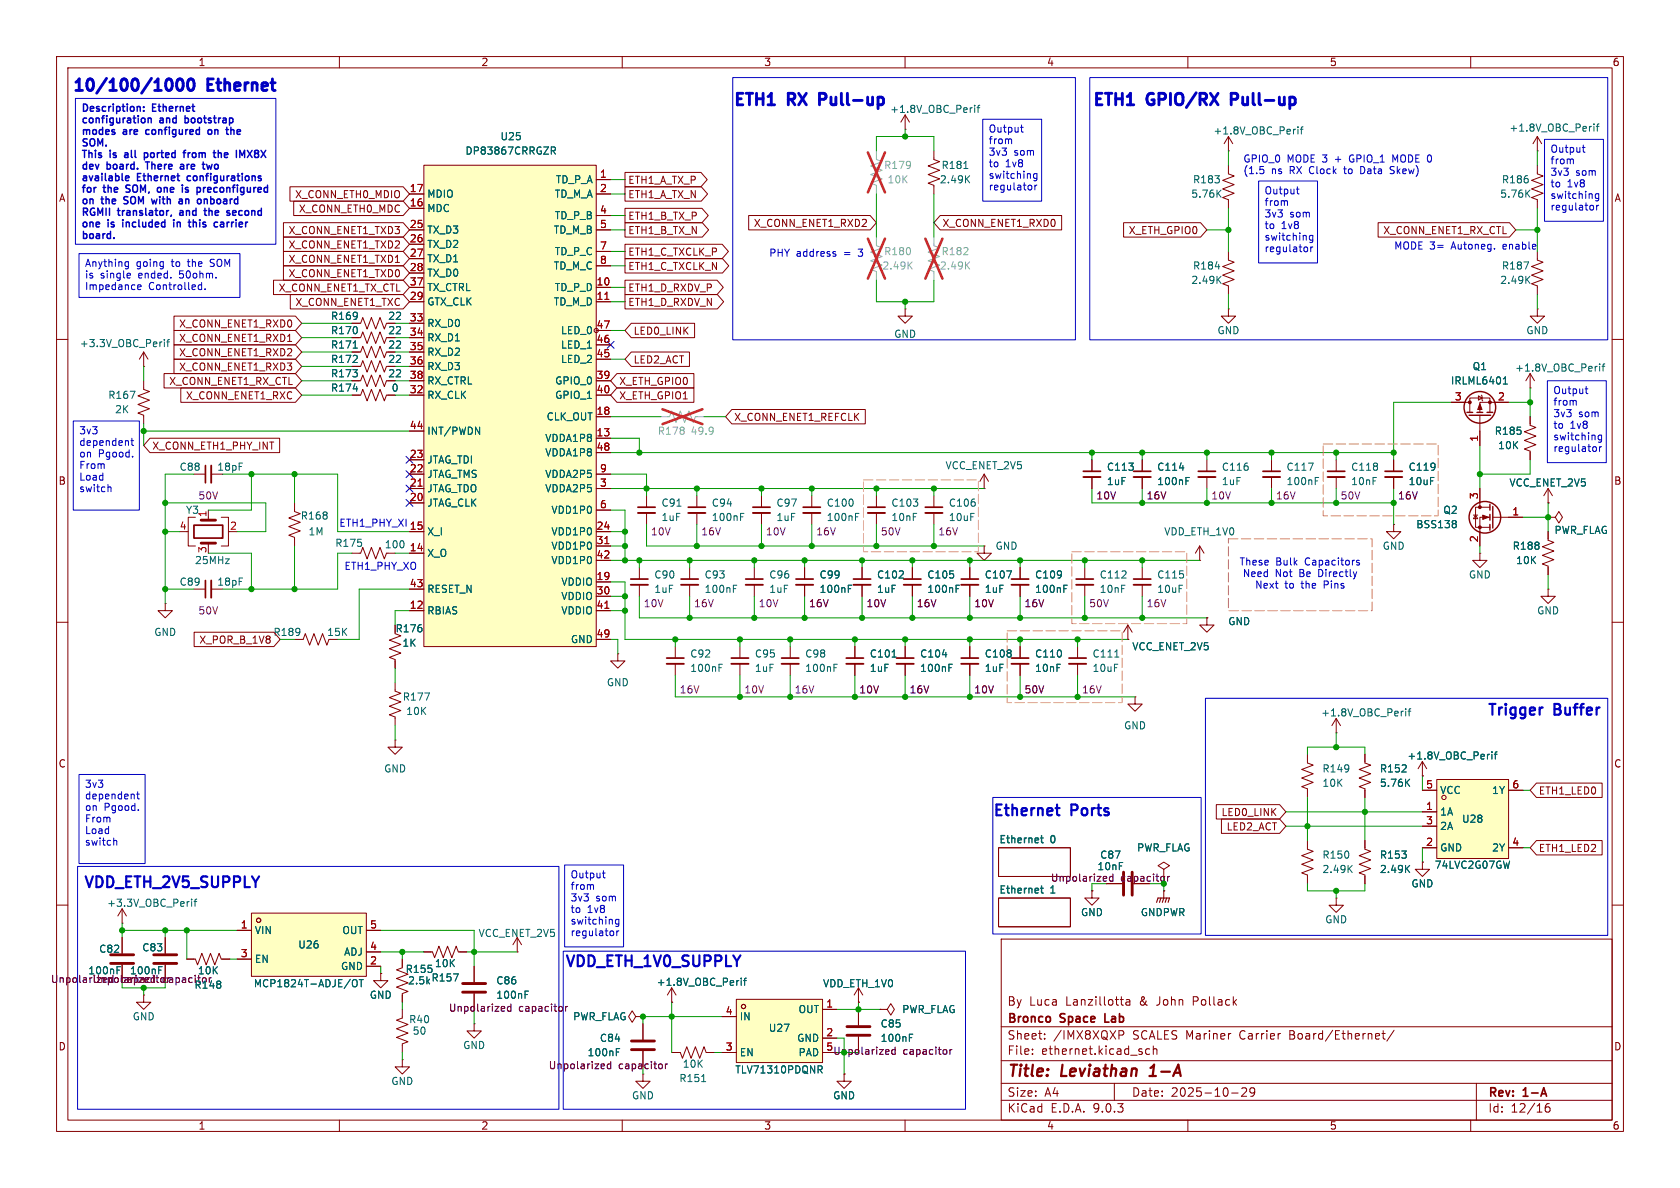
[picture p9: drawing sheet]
<svg xmlns="http://www.w3.org/2000/svg" width="297mm" height="210mm" viewBox="0 0 297 210" stroke-linecap="round" stroke-linejoin="round" font-family="sans-serif">
<defs><g id="words">
<g font-size="2.8" fill="#0000c2">
<text x="12.7" y="16.3">10/100/1000</text>
<text x="37" y="16.3">Ethernet</text>
<text x="129.5" y="18.8">ETH1</text>
<text x="139.7" y="18.8">RX</text>
<text x="146.3" y="18.8">Pull-up</text>
<text x="193" y="18.8">ETH1</text>
<text x="203.2" y="18.8">GPIO/RX</text>
<text x="219.1" y="18.8">Pull-up</text>
</g>
<g font-size="2.8" fill="#840000">
<text x="178" y="190.9">Title:</text>
<text x="187.7" y="190.9">Leviathan</text>
<text x="204.2" y="190.9">1-A</text>
</g>
<g font-size="2.7" fill="#0000c2">
<text x="262.7" y="127">Trigger</text>
<text x="274.7" y="127">Buffer</text>
<text x="175.3" y="144.8">Ethernet</text>
<text x="189.3" y="144.8">Ports</text>
<text x="14.6" y="157.5">VDD_ETH_2V5_SUPPLY</text>
<text x="99.7" y="171.5">VDD_ETH_1V0_SUPPLY</text>
</g>
<g font-size="2.1" fill="#840000">
<text x="178" y="178">By</text>
<text x="181.9" y="178">Luca</text>
<text x="188.5" y="178">Lanzillotta</text>
<text x="201.6" y="178">&amp;</text>
<text x="204.8" y="178">John</text>
<text x="211.3" y="178">Pollack</text>
<text x="178" y="184">Sheet:</text>
<text x="178" y="181.2">Bronco</text>
<text x="186.2" y="184">/IMX8XQXP</text>
<text x="187.5" y="181.2">Space</text>
<text x="196" y="181.2">Lab</text>
<text x="200.3" y="184">SCALES Mariner</text>
<text x="219.4" y="184">Carrier</text>
<text x="228.4" y="184">Board/Ethernet/</text>
<text x="178" y="186.7">File:</text>
<text x="184.1" y="186.7">ethernet.kicad_sch</text>
<text x="178" y="196.9">KiCad</text>
<text x="178" y="194.1">Size:</text>
<text x="184.7" y="194.1">A4</text>
<text x="185.7" y="196.9">E.D.A.</text>
<text x="193.3" y="196.9">9.0.3</text>
<text x="200" y="194.1">Date:</text>
<text x="207" y="194.1">2025-10-29</text>
<text x="263" y="194.3">Rev:</text>
<text x="263" y="196.9">Id:</text>
<text x="267.1" y="196.9">12/16</text>
<text x="269.4" y="194.3">1-A</text>
</g>
<g font-size="1.8" fill="#840000">
<text x="35" y="11.9">1</text>
<text x="85" y="11.9">2</text>
<text x="135" y="11.9">3</text>
<text x="185" y="11.9">4</text>
<text x="235" y="11.9">5</text>
<text x="285" y="11.9">6</text>
<text x="10.3" y="35.9">A</text>
<text x="52.1" y="35.2">X_CONN_ETH0_MDIO</text>
<text x="111" y="35.2">ETH1_A_TX_N</text>
<text x="111" y="32.7">ETH1_A_TX_P</text>
<text x="285.3" y="35.9">A</text>
<text x="50.9" y="41.6">X_CONN_ENET1_TXD3</text>
<text x="52.7" y="37.8">X_CONN_ETH0_MDC</text>
<text x="111" y="41.6">ETH1_B_TX_N</text>
<text x="111" y="39.1">ETH1_B_TX_P</text>
<text x="133.2" y="40.3">X_CONN_ENET1_RXD2</text>
<text x="166.5" y="40.3">X_CONN_ENET1_RXD0</text>
<text x="199.5" y="41.6">X_ETH_GPIO0</text>
<text x="244.4" y="41.6">X_CONN_ENET1_RX_CTL</text>
<text x="50.9" y="46.7">X_CONN_ENET1_TXD1</text>
<text x="50.9" y="44.1">X_CONN_ENET1_TXD2</text>
<text x="111" y="45.4">ETH1_C_TXCLK_P</text>
<text x="111" y="47.9">ETH1_C_TXCLK_N</text>
<text x="49.2" y="51.8">X_CONN_ENET1_TX_CTL</text>
<text x="50.9" y="49.2">X_CONN_ENET1_TXD0</text>
<text x="111" y="51.8">ETH1_D_RXDV_P</text>
<text x="31.6" y="58.1">X_CONN_ENET1_RXD0</text>
<text x="52.1" y="54.3">X_CONN_ENET1_TXC</text>
<text x="68.5" y="56.7">22</text>
<text x="68.5" y="59.3">22</text>
<text x="111" y="54.3">ETH1_D_RXDV_N</text>
<text x="111.9" y="59.4">LED0_LINK</text>
<text x="31.6" y="60.6">X_CONN_ENET1_RXD1</text>
<text x="31.6" y="63.2">X_CONN_ENET1_RXD2</text>
<text x="31.6" y="65.7">X_CONN_ENET1_RXD3</text>
<text x="68.5" y="61.8">22</text>
<text x="68.5" y="64.4">22</text>
<text x="111.9" y="64.5">LED2_ACT</text>
<text x="29.8" y="68.3">X_CONN_ENET1_RX_CTL</text>
<text x="32.8" y="70.8">X_CONN_ENET1_RXC</text>
<text x="68.5" y="66.9">22</text>
<text x="109.4" y="70.8">X_ETH_GPIO1</text>
<text x="109.4" y="68.3">X_ETH_GPIO0</text>
<text x="129.7" y="74.6">X_CONN_ENET1_REFCLK</text>
<text x="26.8" y="79.7">X_CONN_ETH1_PHY_INT</text>
<text x="10.3" y="85.9">B</text>
<text x="285.3" y="85.9">B</text>
<text x="35.1" y="114">X_POR_B_1V8</text>
<text x="69.8" y="112">R176</text>
<text x="10.3" y="135.9">C</text>
<text x="285.3" y="135.9">C</text>
<text x="271.9" y="140.7">ETH1_LED0</text>
<text x="215.8" y="144.5">LED0_LINK</text>
<text x="216.7" y="147">LED2_ACT</text>
<text x="271.9" y="150.8">ETH1_LED2</text>
<text x="198.1" y="156.1">capacitor</text>
<text x="10.3" y="185.9">D</text>
<text x="285.3" y="185.9">D</text>
<text x="35" y="199.9">1</text>
<text x="85" y="199.9">2</text>
<text x="135" y="199.9">3</text>
<text x="185" y="199.9">4</text>
<text x="235" y="199.9">5</text>
<text x="285" y="199.9">6</text>
</g>
<g font-size="1.8" fill="#0000c2">
<text x="14.3" y="20.4">Description:</text>
<text x="14.3" y="22.4">configuration</text>
<text x="27" y="20.4">Ethernet</text>
<text x="28.3" y="22.4">and</text>
<text x="33.3" y="22.4">bootstrap</text>
<text x="174.7" y="23.8">Output</text>
<text x="14.3" y="24.5">modes</text>
<text x="14.3" y="26.5">SOM.</text>
<text x="14.3" y="28.6">This</text>
<text x="19.5" y="28.6">is</text>
<text x="21.9" y="24.5">are</text>
<text x="22.6" y="28.6">all</text>
<text x="26.4" y="24.5">configured</text>
<text x="26.6" y="28.6">ported</text>
<text x="34.1" y="28.6">from</text>
<text x="37.9" y="24.5">on</text>
<text x="39.9" y="28.6">the</text>
<text x="41.7" y="24.5">the</text>
<text x="44.4" y="28.6">IMX8X</text>
<text x="174.7" y="25.8">from</text>
<text x="174.7" y="27.9">3v3</text>
<text x="174.7" y="29.9">to</text>
<text x="177.7" y="29.9">1v8</text>
<text x="179.2" y="27.9">som</text>
<text x="219.7" y="28.8">GPIO_0</text>
<text x="227.5" y="28.8">MODE 3</text>
<text x="236.3" y="28.8">+</text>
<text x="239" y="28.8">GPIO_1</text>
<text x="246.9" y="28.8">MODE 0</text>
<text x="274" y="27.3">Output</text>
<text x="274" y="29.4">from</text>
<text x="14.3" y="30.6">dev</text>
<text x="14.3" y="32.7">available</text>
<text x="14.3" y="34.7">for</text>
<text x="18.4" y="34.7">the</text>
<text x="19" y="30.6">board.</text>
<text x="22.9" y="34.7">SOM,</text>
<text x="24.4" y="32.7">Ethernet</text>
<text x="26.4" y="30.6">There</text>
<text x="28.9" y="34.7">one</text>
<text x="33" y="30.6">are</text>
<text x="33.7" y="32.7">configurations</text>
<text x="33.8" y="34.7">is</text>
<text x="36.9" y="34.7">preconfigured</text>
<text x="37.5" y="30.6">two</text>
<text x="174.7" y="31.9">switching</text>
<text x="174.7" y="34">regulator</text>
<text x="219.7" y="30.9">(1.5</text>
<text x="223.5" y="34.7">Output</text>
<text x="224.8" y="30.9">ns</text>
<text x="228.1" y="30.9">RX Clock</text>
<text x="238.1" y="30.9">to</text>
<text x="241.2" y="30.9">Data</text>
<text x="246.6" y="30.9">Skew)</text>
<text x="274" y="31.4">3v3</text>
<text x="274" y="33.5">to</text>
<text x="274" y="35.5">switching</text>
<text x="277" y="33.5">1v8</text>
<text x="278.6" y="31.4">som</text>
<text x="14.3" y="36.7">on</text>
<text x="14.3" y="38.8">RGMII</text>
<text x="14.3" y="40.8">one</text>
<text x="18.1" y="36.7">the</text>
<text x="19.1" y="40.8">is</text>
<text x="21" y="38.8">translator,</text>
<text x="22.3" y="40.8">included</text>
<text x="22.5" y="36.7">SOM</text>
<text x="28" y="36.7">with</text>
<text x="31.8" y="40.8">in</text>
<text x="32.4" y="38.8">and</text>
<text x="33.3" y="36.7">an</text>
<text x="35" y="40.8">this</text>
<text x="37" y="36.7">onboard</text>
<text x="37.3" y="38.8">the</text>
<text x="40" y="40.8">carrier</text>
<text x="41.7" y="38.8">second</text>
<text x="223.5" y="36.7">from</text>
<text x="223.5" y="38.8">3v3</text>
<text x="223.5" y="40.8">to</text>
<text x="226.5" y="40.8">1v8</text>
<text x="228" y="38.8">som</text>
<text x="274" y="37.5">regulator</text>
<text x="14.3" y="42.9">board.</text>
<text x="14.9" y="47.5">Anything</text>
<text x="24.1" y="47.5">going</text>
<text x="30.4" y="47.5">to</text>
<text x="33.5" y="47.5">the</text>
<text x="37.6" y="47.5">SOM</text>
<text x="135.9" y="45.5">PHY address</text>
<text x="149.3" y="45.5">=</text>
<text x="152" y="45.5">3</text>
<text x="223.5" y="42.9">switching</text>
<text x="223.5" y="44.9">regulator</text>
<text x="246.4" y="44.2">MODE 3=</text>
<text x="256.7" y="44.2">Autoneg.</text>
<text x="266" y="44.2">enable</text>
<text x="14.9" y="49.6">is</text>
<text x="14.9" y="51.6">Impedance</text>
<text x="17.7" y="49.6">single</text>
<text x="24.6" y="49.6">ended.</text>
<text x="26.3" y="51.6">Controlled.</text>
<text x="32" y="49.6">50ohm.</text>
<text x="274.5" y="70">Output</text>
<text x="13.9" y="77.1">3v3</text>
<text x="274.5" y="72">from</text>
<text x="274.5" y="74.1">3v3</text>
<text x="274.5" y="76.1">to</text>
<text x="277.6" y="76.1">1v8</text>
<text x="279.1" y="74.1">som</text>
<text x="13.9" y="79.1">dependent</text>
<text x="13.9" y="81.2">on</text>
<text x="13.9" y="83.2">From</text>
<text x="17.4" y="81.2">Pgood.</text>
<text x="274.5" y="78.2">switching</text>
<text x="274.5" y="80.2">regulator</text>
<text x="13.9" y="85.3">Load</text>
<text x="13.9" y="87.3">switch</text>
<text x="59.9" y="93.3">ETH1_PHY_XI 15</text>
<text x="60.8" y="100.9">ETH1_PHY_XO</text>
<text x="219" y="100.2">These</text>
<text x="225.5" y="100.2">Bulk</text>
<text x="230.8" y="100.2">Capacitors</text>
<text x="219.6" y="102.2">Need</text>
<text x="221.8" y="104.3">Next</text>
<text x="225.4" y="102.2">Not</text>
<text x="227.1" y="104.3">to</text>
<text x="229.8" y="102.2">Be</text>
<text x="230.2" y="104.3">the</text>
<text x="233.3" y="102.2">Directly</text>
<text x="234.3" y="104.3">Pins</text>
<text x="14.9" y="139.6">3v3</text>
<text x="14.9" y="141.6">dependent</text>
<text x="14.9" y="143.7">on</text>
<text x="18.4" y="143.7">Pgood.</text>
<text x="14.9" y="145.7">From</text>
<text x="14.9" y="147.8">Load</text>
<text x="14.9" y="149.8">switch</text>
<text x="100.8" y="155.6">Output</text>
<text x="100.8" y="157.6">from</text>
<text x="100.8" y="159.7">3v3</text>
<text x="100.8" y="161.7">to</text>
<text x="103.8" y="161.7">1v8</text>
<text x="105.3" y="159.7">som</text>
<text x="100.8" y="163.8">switching</text>
<text x="100.8" y="165.8">regulator</text>
</g>
<g font-size="1.8" fill="#006464">
<text x="157.3" y="20.2">+1.8V_OBC_Perif</text>
<text x="214.4" y="24">+1.8V_OBC_Perif</text>
<text x="266.7" y="23.5">+1.8V_OBC_Perif</text>
<text x="82.2" y="27.5">DP83867CRRGZR</text>
<text x="88.4" y="25">U25</text>
<text x="75.4" y="35.2">MDIO</text>
<text x="98" y="35.2">TD_M_A</text>
<text x="98.2" y="32.6">TD_P_A</text>
<text x="166.1" y="32.6">2.49K</text>
<text x="166.4" y="30.1">R181</text>
<text x="210.5" y="35.2">5.76K</text>
<text x="210.8" y="32.6">R183</text>
<text x="265.1" y="35.2">5.76K</text>
<text x="265.4" y="32.6">R186</text>
<text x="75.4" y="37.7">MDC</text>
<text x="75.4" y="41.5">TX_D3</text>
<text x="97.8" y="41.5">TD_M_B</text>
<text x="98" y="39">TD_P_B</text>
<text x="75.4" y="44">TX_D2</text>
<text x="75.4" y="46.6">TX_D1</text>
<text x="97.8" y="47.9">TD_M_C</text>
<text x="98" y="45.3">TD_P_C</text>
<text x="210.8" y="47.9">R184</text>
<text x="265.4" y="47.9">R187</text>
<text x="75.4" y="49.1">TX_D0</text>
<text x="75.4" y="51.7">TX_CTRL</text>
<text x="98" y="51.7">TD_P_D</text>
<text x="210.5" y="50.4">2.49K</text>
<text x="265.1" y="50.4">2.49K</text>
<text x="58.4" y="56.7">R169</text>
<text x="58.4" y="59.3">R170</text>
<text x="75.4" y="54.2">GTX_CLK</text>
<text x="75.4" y="58">RX_D0</text>
<text x="97.8" y="54.2">TD_M_D</text>
<text x="99.1" y="59.3">LED_0</text>
<text x="158" y="59.9">GND</text>
<text x="215.1" y="59.3">GND</text>
<text x="269.7" y="59.3">GND</text>
<text x="14" y="61.6">+3.3V_OBC_Perif</text>
<text x="58.4" y="61.8">R171</text>
<text x="58.4" y="64.4">R172</text>
<text x="75.4" y="60.6">RX_D1</text>
<text x="75.4" y="63.1">RX_D2</text>
<text x="75.4" y="65.6">RX_D3</text>
<text x="99.1" y="61.8">LED_1</text>
<text x="99.1" y="64.4">LED_2</text>
<text x="260.2" y="65.6">Q1</text>
<text x="267.8" y="65.9">+1.8V_OBC_Perif</text>
<text x="19" y="70.7">R167</text>
<text x="58.4" y="66.9">R173</text>
<text x="58.4" y="69.4">R174</text>
<text x="69.1" y="69.4">0</text>
<text x="75.4" y="68.2">RX_CTRL</text>
<text x="75.4" y="70.7">RX_CLK</text>
<text x="98" y="68.2">GPIO_0</text>
<text x="98" y="70.7">GPIO_1</text>
<text x="256.4" y="68.2">IRLML6401</text>
<text x="20.2" y="73.3">2K</text>
<text x="75.4" y="77.1">INT/PWDN</text>
<text x="96.5" y="74.5">CLK_OUT</text>
<text x="264.1" y="77.1">R185</text>
<text x="31.7" y="83.4">C88</text>
<text x="38.3" y="83.4">18pF</text>
<text x="75.4" y="82.1">JTAG_TDI</text>
<text x="96.3" y="78.3">VDDA1P8</text>
<text x="96.3" y="80.9">VDDA1P8</text>
<text x="167.1" y="83.2">VCC_ENET_2V5</text>
<text x="195.6" y="83.4">C113</text>
<text x="204.5" y="83.4">C114</text>
<text x="215.9" y="83.4">C116</text>
<text x="227.3" y="83.4">C117</text>
<text x="238.8" y="83.4">C118</text>
<text x="248.9" y="83.4">C119</text>
<text x="264.8" y="79.6">10K</text>
<text x="75.4" y="84.7">JTAG_TMS</text>
<text x="75.4" y="87.2">JTAG_TDO</text>
<text x="75.4" y="89.8">JTAG_CLK</text>
<text x="96.3" y="84.7">VDDA2P5</text>
<text x="96.3" y="87.2">VDDA2P5</text>
<text x="116.8" y="89.8">C91</text>
<text x="125.7" y="89.8">C94</text>
<text x="137.2" y="89.8">C97</text>
<text x="146.1" y="89.8">C100</text>
<text x="157.5" y="89.8">C103</text>
<text x="167.6" y="89.8">C106</text>
<text x="195.6" y="86">1uF</text>
<text x="204.5" y="86">100nF</text>
<text x="215.9" y="86">1uF</text>
<text x="227.3" y="86">100nF</text>
<text x="238.8" y="86">10nF</text>
<text x="248.9" y="86">10uF</text>
<text x="266.7" y="86.2">VCC_ENET_2V5</text>
<text x="32.8" y="91">Y3</text>
<text x="36.6" y="91.5" transform="rotate(-90 36.6 91.5)">1</text>
<text x="53.1" y="92">R168</text>
<text x="54.4" y="94.8">1M</text>
<text x="75.4" y="94.8">X_I</text>
<text x="97.4" y="91">VDD1P0</text>
<text x="97.4" y="94.8">VDD1P0</text>
<text x="116.8" y="92.3">1uF</text>
<text x="125.7" y="92.3">100nF</text>
<text x="137.2" y="92.3">1uF</text>
<text x="146.1" y="92.3">100nF</text>
<text x="157.5" y="92.3">10nF</text>
<text x="167.6" y="92.3">10uF</text>
<text x="205.7" y="94.8">VDD_ETH_1V0</text>
<text x="250.3" y="93.6">BSS138</text>
<text x="255.1" y="91">Q2</text>
<text x="274.7" y="94.6">PWR_FLAG</text>
<text x="34.4" y="99.9">25MHz</text>
<text x="36.6" y="97.9" transform="rotate(-90 36.6 97.9)">3</text>
<text x="59.2" y="96.9">R175</text>
<text x="67.9" y="97.1">100</text>
<text x="75.4" y="98.7">X_O</text>
<text x="97.4" y="97.4">VDD1P0</text>
<text x="97.4" y="99.9">VDD1P0</text>
<text x="175.9" y="97.4">GND</text>
<text x="244.3" y="97.4">GND</text>
<text x="267.3" y="97.4">R188</text>
<text x="267.9" y="99.9">10K</text>
<text x="31.7" y="103.7">C89</text>
<text x="38.3" y="103.7">18pF</text>
<text x="75.4" y="105">RESET_N</text>
<text x="99.1" y="103.7">VDDIO</text>
<text x="99.1" y="106.3">VDDIO</text>
<text x="115.6" y="105">1uF</text>
<text x="115.6" y="102.5">C90</text>
<text x="124.5" y="105">100nF</text>
<text x="124.5" y="102.5">C93</text>
<text x="135.9" y="105">1uF</text>
<text x="135.9" y="102.5">C96</text>
<text x="144.8" y="105">100nF</text>
<text x="144.8" y="102.5">C99</text>
<text x="154.9" y="102.5">C102</text>
<text x="154.9" y="105">1uF</text>
<text x="163.8" y="102.5">C105</text>
<text x="163.8" y="105">100nF</text>
<text x="174" y="102.5">C107</text>
<text x="174" y="105">1uF</text>
<text x="182.9" y="102.5">C109</text>
<text x="182.9" y="105">100nF</text>
<text x="194.3" y="102.5">C112</text>
<text x="194.3" y="105">10nF</text>
<text x="204.5" y="102.5">C115</text>
<text x="204.5" y="105">10uF</text>
<text x="259.6" y="102.5">GND</text>
<text x="27.2" y="112.6">GND</text>
<text x="57.7" y="112.6">15K</text>
<text x="75.4" y="108.8">RBIAS</text>
<text x="99.1" y="108.8">VDDIO</text>
<text x="100.8" y="113.9">GND</text>
<text x="217" y="110.7">GND</text>
<text x="271.6" y="108.8">GND</text>
<text x="71" y="114.5">1K</text>
<text x="121.9" y="119">100nF</text>
<text x="121.9" y="116.4">C92</text>
<text x="133.4" y="119">1uF</text>
<text x="133.4" y="116.4">C95</text>
<text x="142.2" y="119">100nF</text>
<text x="142.2" y="116.4">C98</text>
<text x="153.7" y="116.4">C101</text>
<text x="153.7" y="119">1uF</text>
<text x="162.6" y="116.4">C104</text>
<text x="162.6" y="119">100nF</text>
<text x="174" y="116.4">C108</text>
<text x="174" y="119">1uF</text>
<text x="182.9" y="116.4">C110</text>
<text x="182.9" y="119">10nF</text>
<text x="193" y="116.4">C111</text>
<text x="193" y="119">10uF</text>
<text x="200.1" y="115.2">VCC_ENET_2V5</text>
<text x="71.1" y="124.1">R177</text>
<text x="107.2" y="121.5">GND</text>
<text x="71.7" y="126.6">10K</text>
<text x="198.6" y="129.1">GND</text>
<text x="233.5" y="126.8">+1.8V_OBC_Perif</text>
<text x="67.8" y="136.8">GND</text>
<text x="233.7" y="136.8">R149</text>
<text x="243.8" y="136.8">R152</text>
<text x="248.7" y="134.5">+1.8V_OBC_Perif</text>
<text x="233.7" y="139.3">10K</text>
<text x="243.8" y="139.3">5.76K</text>
<text x="254.5" y="140.6">VCC</text>
<text x="263.7" y="140.6">1Y</text>
<text x="176.5" y="149.1">Ethernet</text>
<text x="185.9" y="149.1">0</text>
<text x="254.5" y="144.4">1A</text>
<text x="254.5" y="146.9">2A</text>
<text x="258.4" y="145.6">U28</text>
<text x="193.9" y="154">10nF</text>
<text x="194.4" y="152">C87</text>
<text x="200.9" y="150.7">PWR_FLAG</text>
<text x="233.7" y="152">R150</text>
<text x="233.7" y="154.5">2.49K</text>
<text x="243.8" y="152">R153</text>
<text x="243.8" y="154.5">2.49K</text>
<text x="253.5" y="153.8">74LVC2G07GW</text>
<text x="254.5" y="150.7">GND</text>
<text x="263.7" y="150.7">2Y</text>
<text x="18.8" y="160.5">+3.3V_OBC_Perif</text>
<text x="176.5" y="158">Ethernet</text>
<text x="185.9" y="158">1</text>
<text x="249.4" y="157.1">GND</text>
<text x="45" y="165.3">VIN</text>
<text x="52.6" y="167.9">U26</text>
<text x="60.4" y="165.3">OUT</text>
<text x="84.5" y="165.8">VCC_ENET_2V5</text>
<text x="191" y="162.2">GND</text>
<text x="201.6" y="162.2">GNDPWR</text>
<text x="234.2" y="163.4">GND</text>
<text x="17.4" y="168.6">C82</text>
<text x="25.1" y="168.4">C83</text>
<text x="34.9" y="172.4">10K</text>
<text x="45" y="170.4">EN</text>
<text x="60.2" y="171.7">GND</text>
<text x="60.7" y="169.1">ADJ</text>
<text x="71.6" y="172.2">R155</text>
<text x="76.2" y="173.7">R157</text>
<text x="76.8" y="171.2">10K</text>
<text x="34.3" y="175">R148</text>
<text x="44.8" y="174.7">MCP1824T-ADJE/OT</text>
<text x="65.3" y="176.8">GND</text>
<text x="72" y="174.2">2.5k</text>
<text x="87.6" y="176.8">100nF</text>
<text x="87.6" y="174.2">C86</text>
<text x="116" y="174.5">+1.8V_OBC_Perif</text>
<text x="141.1" y="179.3">OUT</text>
<text x="145.4" y="174.7">VDD_ETH_1V0</text>
<text x="159.4" y="179.3">PWR_FLAG</text>
<text x="23.4" y="180.6">GND</text>
<text x="72.2" y="181.1">R40</text>
<text x="72.9" y="183.1">50</text>
<text x="81.8" y="185.6">GND</text>
<text x="101.2" y="180.6">PWR_FLAG</text>
<text x="106" y="184.4">C84</text>
<text x="130.7" y="180.6">IN</text>
<text x="135.8" y="182.6">U27</text>
<text x="140.8" y="184.4">GND</text>
<text x="155.6" y="184.4">100nF</text>
<text x="155.6" y="181.8">C85</text>
<text x="69.1" y="192">GND</text>
<text x="103.8" y="186.9">100nF</text>
<text x="120" y="191.5">R151</text>
<text x="120.6" y="189">10K</text>
<text x="129.9" y="190">TLV71310PDQNR</text>
<text x="130.7" y="186.9">EN</text>
<text x="141.1" y="186.9">PAD</text>
<text x="111.6" y="194.5">GND</text>
<text x="147.2" y="194.5">GND</text>
</g>
<g font-size="1.8" fill="#a90000">
<text x="72.3" y="34">17</text>
<text x="106" y="31.5">1</text>
<text x="106" y="34">2</text>
<text x="72.3" y="36.6">16</text>
<text x="72.3" y="40.4">25</text>
<text x="106" y="37.8">4</text>
<text x="106" y="40.4">5</text>
<text x="72.3" y="42.9">26</text>
<text x="72.3" y="45.5">27</text>
<text x="106" y="44.2">7</text>
<text x="106" y="46.7">8</text>
<text x="72.3" y="48">28</text>
<text x="72.3" y="50.5">37</text>
<text x="72.3" y="53.1">29</text>
<text x="105.4" y="50.5">10</text>
<text x="105.4" y="53.1">11</text>
<text x="72.3" y="56.9">33</text>
<text x="72.3" y="59.4">34</text>
<text x="105.4" y="58.2">47</text>
<text x="72.3" y="62">35</text>
<text x="72.3" y="64.5">36</text>
<text x="105.4" y="60.7">46</text>
<text x="105.4" y="63.2">45</text>
<text x="72.3" y="67.1">38</text>
<text x="72.3" y="69.6">32</text>
<text x="105.4" y="67.1">39</text>
<text x="105.4" y="69.6">40</text>
<text x="257.1" y="70.9">3</text>
<text x="264.7" y="70.9">2</text>
<text x="72.3" y="75.9">44</text>
<text x="105.4" y="73.4">18</text>
<text x="105.4" y="77.2">13</text>
<text x="72.3" y="81">23</text>
<text x="72.3" y="83.6">22</text>
<text x="105.4" y="79.8">48</text>
<text x="106" y="83.6">9</text>
<text x="261.4" y="78.2" transform="rotate(-90 261.4 78.2)">1</text>
<text x="72.3" y="86.1">21</text>
<text x="72.3" y="88.6">20</text>
<text x="106" y="86.1">3</text>
<text x="106" y="89.9">6</text>
<text x="261.4" y="88.3" transform="rotate(-90 261.4 88.3)">3</text>
<text x="31.7" y="93.7">4</text>
<text x="40.6" y="93.7">2</text>
<text x="72.3" y="93.7">15</text>
<text x="105.4" y="93.7">24</text>
<text x="261.4" y="96" transform="rotate(-90 261.4 96)">2</text>
<text x="267.3" y="91.2">1</text>
<text x="72.3" y="97.5">14</text>
<text x="105.4" y="96.3">31</text>
<text x="105.4" y="98.8">42</text>
<text x="72.3" y="103.9">43</text>
<text x="72.3" y="107.7">12</text>
<text x="105.4" y="102.6">19</text>
<text x="105.4" y="105.2">30</text>
<text x="105.4" y="107.7">41</text>
<text x="105.4" y="112.8">49</text>
<text x="252" y="139.4">5</text>
<text x="252" y="143.3">1</text>
<text x="267.3" y="139.4">6</text>
<text x="252" y="145.8">3</text>
<text x="252" y="149.6">2</text>
<text x="267.3" y="149.6">4</text>
<text x="42.5" y="164.2">1</text>
<text x="65.3" y="164.2">5</text>
<text x="42.5" y="169.3">3</text>
<text x="65.3" y="168">4</text>
<text x="65.3" y="170.6">2</text>
<text x="128.2" y="179.5">4</text>
<text x="146" y="178.2">1</text>
<text x="128.2" y="185.8">3</text>
<text x="146" y="183.3">2</text>
<text x="146" y="185.8">5</text>
</g>
<g font-size="1.8" fill="#989898">
<text x="156.2" y="30.1">R179</text>
<text x="156.8" y="32.6">10K</text>
<text x="155.9" y="47.9">2.49K</text>
<text x="156.2" y="45.3">R180</text>
<text x="166.1" y="47.9">2.49K</text>
<text x="166.4" y="45.3">R182</text>
<text x="116.2" y="77.1">R178</text>
<text x="122" y="77.1">49.9</text>
</g>
<g font-size="1.8" fill="#840084">
<text x="35" y="88.5">50V</text>
<text x="193.7" y="88.5">10V</text>
<text x="202.6" y="88.5">16V</text>
<text x="214" y="88.5">10V</text>
<text x="225.5" y="88.5">16V</text>
<text x="236.9" y="88.5">50V</text>
<text x="247.1" y="88.5">16V</text>
<text x="115" y="94.8">10V</text>
<text x="123.9" y="94.8">16V</text>
<text x="135.3" y="94.8">10V</text>
<text x="144.2" y="94.8">16V</text>
<text x="155.6" y="94.8">50V</text>
<text x="165.8" y="94.8">16V</text>
<text x="113.7" y="107.5">10V</text>
<text x="122.6" y="107.5">16V</text>
<text x="134" y="107.5">10V</text>
<text x="142.9" y="107.5">16V</text>
<text x="153.1" y="107.5">10V</text>
<text x="162" y="107.5">16V</text>
<text x="172.1" y="107.5">10V</text>
<text x="181" y="107.5">16V</text>
<text x="192.5" y="107.5">50V</text>
<text x="202.6" y="107.5">16V</text>
<text x="35" y="108.8">50V</text>
<text x="120.1" y="122.8">16V</text>
<text x="131.5" y="122.8">10V</text>
<text x="140.4" y="122.8">16V</text>
<text x="151.8" y="122.8">10V</text>
<text x="160.7" y="122.8">16V</text>
<text x="172.1" y="122.8">10V</text>
<text x="181" y="122.8">50V</text>
<text x="191.2" y="122.8">16V</text>
<text x="185.7" y="156.1">Unpolarized</text>
<text x="8.9" y="174">Unpolarized</text>
<text x="15.5" y="172.4">100nF</text>
<text x="16.3" y="174">Unpolarized</text>
<text x="21.3" y="174">capacitorcapacitor</text>
<text x="22.9" y="172.4">100nF</text>
<text x="79.3" y="179">Unpolarized</text>
<text x="91.7" y="179">capacitor</text>
<text x="96.9" y="189.2">Unpolarized</text>
<text x="109.3" y="189.2">capacitor</text>
<text x="159.6" y="186.7">capacitor</text>
</g>
<g font-size="1.8" fill="#009600">
<text x="48.2" y="112.6">R189</text>
<text x="147.2" y="186.7">Unpolarized</text>
</g>
</g></defs>
<g fill="none" stroke="#840000" stroke-width=".18">
<path d="M10 10h277v190h-277zM12 12h273v186h-273zM60 10v2M110 10v2M160 10v2M210 10v2M260 10v2M10 60h2M285 60h2M201.9 81.3v2M201.9 84.3v2.1M213.4 81.3v2"/>
<path d="M213.4 84.3v2.1M10 110h2M109.2 115.6v1.2h1.3l-1.3 1.3-1.3-1.3h1.3M109.2 115.6h.1M130.8 114.3v2M130.8 117.3v2.1M180.3 100.3v2.1M180.3 103.4v2M285 110h2M236.2 129.5h.1M236.2 127l-.7 1.3M236.2 127l.8 1.3"/>
<path d="M236.2 127v2.5M251.5 137.2h.1M251.5 134.6l-.8 1.3M251.5 134.6l.7 1.3M251.5 134.6v2.6M176.5 158.8h12.7v5h-12.7zM176.5 149.9h12.7v5h-12.7zM251.5 152.4v1.3h1.2l-1.2 1.2-1.3-1.2h1.3M251.5 152.4h.1M10 160h2M83.8 170.8v2.8M83.8 175.6v2.8"/>
<path d="M177 166h108v32h-108zM198 176.7h.6M198.5 177.7h.1M199.1 176.8h.6v.9M199.7 177.1h-.5a.29 .29 0 0 0-.2 .3 .29 .29 0 0 0 .2 .3l.5-.1M285 160h2M60 198v2M110 198v2M160 198v2M177 194.5h108M177 191.5h108M177 187.5h108"/>
<path d="M177 181.5h108M182.5 186.3v.1M182.5 185.5v.1M184.7 183.6v.1M184.7 182.8v.1M197 191.5v3M197.8 182.2h.6l.3 .3-.2 .4-.7 .1M203.2 185.5l-.4-.1-.3 .3v.4l.2 .2h.5M203.9 185.5l.2-.1 .4 .1v.9M203.9 184.9v1.5M210 198v2M217.7 193.2h1.2"/>
<path d="M219.5 192.4l.6-.1 .2 .1 .1 .3-.9 1.1h.9M221.8 192.9l-.3 .3h-.3l-.2-.3 .1-.5 .4-.1 .2 .1a.99 .99 0 0 1-.3 1.4h-.3M243.7 182.7l.2 .4-.7 .1M243.8 183.6l-.1 .1M244.3 182.7h.6M244.5 182.2v1.3l.4 .2M246.5 182.1l-1.3 2M260 198v2M261 191.5v6.5M273.9 195.1a.59 .59 0 0 0-.7 .6v.6l.1 .2 .4 .1 .3-.1v-.5l-.1-.3h-.4l-.3 .3"/>
</g>
<path d="M203.2 190.2h1.1M203.8 188.5l-.4 .3" fill="none" stroke="#840000" stroke-width=".4"/>
<path d="M200.4 83.3h3.1M211.8 83.3h3.1M129.3 116.3h3M178.8 102.4h3.1M195.3 179.2v1.5h.8" fill="none" stroke="#840000" stroke-width=".3"/>
<path d="M184 157h.4M184 148.1h.4M184.2 157.8l.2 .1M184.2 148.9l.2 .1" fill="none" stroke="#006464" stroke-width=".25"/>
<path d="M200.4 84.3h3.1M211.8 84.3h3.1M129.3 117.3h3M178.8 103.4h3.1" fill="none" stroke="#840000" stroke-width=".33"/>
<g fill="none" stroke="#006464" stroke-width=".18">
<path d="M208.5 82.7h.8M209.7 85h.4M209.7 84.4h.6M188.1 104.1h.4M188.1 103.5h.6M248.5 125.3v.1M248.5 125.7v.9M248.9 125.7h.5M249.4 125.3l-.3 .2v1.1M263.7 132.9v.1M263.7 133.3v.9M264.2 133.3h.5"/>
<path d="M264.7 132.9l-.3 .2v1.1M92.8 175.8h.4M92.8 175.2h.6"/>
</g>
<path d="M81.8 173.9h4.1M81.8 175.4h4.1" fill="none" stroke="#840000" stroke-width=".51"/>
<path d="M89.2 178v.2l-.6 .1M90.3 177.5v1.3M90.3 178l-.4-.1-.2 .3 .1 .5h.5M100 177.9v.9M100.3 177.9l-.3 .3" fill="none" stroke="#840084" stroke-width=".18"/>
<path d="M254 137.8h12.7v14h-12.7z" fill="#ffffc2"/>
<g fill="none" stroke="#840000" stroke-width=".18">
<path d="M160 22.9h.1M160 20.3l-.7 1.3M160 20.3l.8 1.3M160 20.3v2.6M165.1 26.7v1.5l1 .4-2 .7 2 .8-2 .8 2 .7-2 .8 1 .4v1.5M217.2 26.7h.1M217.2 24.1l-.8 1.3M217.2 24.1l.7 1.3M217.2 24.1v2.6M271.8 26.7h.1M271.8 29.2v1.5l1 .4-2 .8 2 .7-2 .8 2 .8-2 .7 1 .4v1.5M271.8 24.1l-.8 1.3"/>
<path d="M271.8 24.1l.7 1.3M271.8 24.1v2.6M160 54.6v1.3h1.3l-1.3 1.3-1.3-1.3h1.3M160 54.6h.1M34.3 83.8h2M37.3 83.8h2.1M114.3 87.6v2.1M114.3 90.7v2M134.6 87.6v2.1M134.6 90.7v2M143.5 87.6v2.1M143.5 90.7v2"/>
<path d="M174 96.5v1.3h1.3l-1.3 1.3-1.3-1.3h1.3M174 96.5h.1M174 86.4h.1M174 83.8l-.8 1.3M174 83.8l.8 1.3M174 83.8v2.6M193 81.3v2M193 84.3v2.1M212.1 99.1h.1M212.1 96.5l-.8 1.3M212.1 96.5l.8 1.3M212.1 96.5v2.6"/>
<path d="M224.8 81.3v2M224.8 84.3v2.1M119.4 114.3v2M119.4 117.3v2.1M121.9 100.3v2.1M121.9 103.4v2M133.3 100.3v2.1M133.3 103.4v2M139.7 114.3v2M139.7 117.3v2.1M142.2 100.3v2.1M142.2 103.4v2"/>
<path d="M151.1 114.3v2M151.1 117.3v2.1M161.3 100.3v2.1M161.3 103.4v2M171.4 100.3v2.1M171.4 103.4v2M180.3 114.3v2M180.3 117.3v2.1M190.5 114.3v2M190.5 117.3v2.1M191.8 100.3v2.1M191.8 103.4v2"/>
<path d="M199.4 113h.1M199.4 110.5l-.8 1.3M199.4 110.5l.8 1.3M199.4 110.5v2.5M201.9 100.3v2.1M201.9 103.4v2M213.4 109.2v1.3h1.2l-1.2 1.3-1.3-1.3h1.3M213.4 109.2h.1M200.7 123.2v1.3h1.2l-1.2 1.2-1.3-1.2h1.3M200.7 123.2h.1M251.5 139.7h2.5M254 137.8h12.7v14h-12.7z"/>
<path d="M266.7 139.7h2.5M193 157.5v1.3h1.3l-1.3 1.2-1.2-1.2h1.2M193 157.5h.1M195.6 156.2h2.8M205.7 153.7l1.1-.7-1.1-.6-1 .6 1 .7v1.2M205.7 157.5h.1M205.7 157.5v1.3M231.1 148.6v1.5l1.1 .4-2.1 .8 2.1 .7-2.1 .8 2.1 .7-2.1 .8 1 .4v1.5M236.2 158.8v1.2h1.3l-1.3 1.3-1.3-1.3h1.3M236.2 158.8h.1M251.5 143.5h2.5M251.5 146.1h2.5"/>
<path d="M251.5 149.9h2.5M266.7 149.9h2.5M21.6 163.2h.1M21.6 160.7l-.8 1.2M21.6 160.7l.8 1.2M21.6 160.7v2.5M29.2 165.7v2.8M29.2 170.6v2.8M33 169.5h1.5l.4 1.1 .8-2.1 .7 2.1 .8-2.1 .8 2.1 .7-2.1 .4 1h1.5M67.3 172.1v1.3h1.3l-1.3 1.2-1.3-1.2h1.3M67.3 172.1h.1M71.1 169.5v1.6l-1 .4 2 .7-2 .8 2 .7-2 .8 2 .8-1 .3v1.6"/>
<path d="M71.1 178.4v1.6l-1 .3 2 .8-2 .8 2 .7-2 .8 2 .8-1 .3v1.6M74.9 168.3h1.6l.3 1 .8-2 .8 2 .7-2 .8 2 .7-2 .4 1h1.5M91.4 168.3h.1M91.4 165.7l-.7 1.3M91.4 165.7l.8 1.3M91.4 165.7v2.6M112.4 179.7l-.6-1-.7 1 .7 1 .6-1h1.3M113.7 179.7h.1M113.7 181v2.8M113.7 185.8v2.8M118.7 186.1h1.6l.3 1 .8-2.1 .8 2.1 .7-2.1 .8 2.1 .8-2.1 .3 1.1h1.6"/>
<circle cx="255.3" cy="141" r=".38"/>
</g>
<g fill="none" stroke="#006464" stroke-width=".18">
<path d="M172.3 18.6v.1M172.3 19v.9M172.7 19h.5M173.2 18.6l-.3 .2v1.1M170.4 29.8h.7M170.9 31.6l.5 .7M171.4 31.1l-.7 .7M229.5 22.4v.1M229.5 22.8v.9M229.9 22.8h.5M230.4 22.4l-.3 .2v1.1M269.9 34.1l.6 .8"/>
<path d="M270.5 33.6l-.7 .7M281.8 21.9v.1M281.8 22.3v.9M282.2 22.3h.5M282.7 21.9l-.3 .2v1.1M119.7 89.5h.7M151.2 91.4h.5M151.2 90.8h.6M231.3 81.9h.9l-.6 1.2M232.5 85h.4M232.5 84.4h.6M127.1 118h.4"/>
<path d="M127.1 117.4h.6M129.7 104.1h.4M129.7 103.5h.6M147.4 118h.5M147.4 117.4h.6M150 104.1h.4M150 103.5h.6M157.7 116.2h.7M169 104.1h.4M169 103.5h.6M178 100.9h.8l-.5 1.3M197.1 116.2h.7"/>
<path d="M33.9 158.9v.2M33.9 159.4v.8M34.3 159.4h.5M34.8 158.9l-.3 .2v1.1M238.5 153.5l.6 .7M239.1 153l-.8 .7M28.1 171.5h.4M28.1 170.9h.6M80.2 172.2h.8l-.5 1.2M109 186h.4M109 185.4h.6M124 191.2h.8"/>
</g>
<g fill="none" stroke="#840000" stroke-width=".3">
<path d="M36.3 82.3v3M112.8 89.7h3M133.1 89.7h3M142 89.7h3M191.5 83.3h3.1M223.3 83.3h3M117.9 116.3h3M120.4 102.4h3M131.8 102.4h3.1M138.2 116.3h3M140.7 102.4h3.1M149.6 116.3h3.1"/>
<path d="M159.8 102.4h3M169.9 102.4h3.1M178.8 116.3h3.1M189 116.3h3M190.2 102.4h3.1M200.4 102.4h3.1"/>
</g>
<g fill="none" stroke="#840000" stroke-width=".33">
<path d="M37.3 82.3v3M112.8 90.7h3M133.1 90.7h3M142 90.7h3M191.5 84.3h3.1M223.3 84.3h3M117.9 117.3h3M120.4 103.4h3M131.8 103.4h3.1M138.2 117.3h3M140.7 103.4h3.1M149.6 117.3h3.1"/>
<path d="M159.8 103.4h3M169.9 103.4h3.1M178.8 117.3h3.1M189 117.3h3M190.2 103.4h3.1M200.4 103.4h3.1"/>
</g>
<path d="M198.6 154.2v4M200.2 154.2v4M27.2 168.8h4M27.2 170.3h4M111.6 184h4.1M111.6 185.5h4.1" fill="none" stroke="#840000" stroke-width=".51"/>
<path d="M195.6 155v.2l-.6 .2M196.7 154.5v1.3M196.7 155l-.3-.1-.3 .3 .2 .5h.4M206.4 154.9v.9M206.8 154.9l-.4 .3M37 172.8v.9M106.8 188.1l.1 .3-.6 .1M108 187.7v1.2M108 188.1h-.4l-.2 .2 .1 .6h.5M117.6 188.1v.8M118 188.1l-.4 .2" fill="none" stroke="#840084" stroke-width=".18"/>
<path d="M154.9 26.7v1.5l1.1 .4-2.1 .7 2.1 .8-2.1 .8 2.1 .7-2.1 .8 1 .4v1.5M154.9 41.9v1.5l1.1 .4-2.1 .8 2.1 .7-2.1 .8 2.1 .8-2.1 .7 1 .4v1.5M165.1 41.9v1.5l1 .4-2 .8 2 .7-2 .8 2 .8-2 .7 1 .4v1.5M116.8 73.7h1.6l.3-1.1 .8 2.1 .8-2.1 .7 2.1 .8-2.1 .8 2.1 .3-1h1.6" fill="none" stroke="#a1a1a1" stroke-width=".18"/>
<path d="M160.7 46.8l.6 .8M161.3 46.3l-.8 .7M170.9 46.8l.5 .8M171.4 46.3l-.7 .7M126 75.6a1.07 1.07 0 0 1-.1 1.1M126.1 76.1l-.1 .1" fill="none" stroke="#989898" stroke-width=".18"/>
<path d="M153.4 26.9l3.1 7.1M156.5 26.9l-3.1 7.1M153.4 42.2l3.1 7.1M156.5 42.2l-3.1 7.1M163.6 42.2l3 7.1M166.6 42.2l-3 7.1M117.1 72.3l7.1 2.7M124.2 72.3l-7.1 2.7" fill="none" stroke="#e12e31" stroke-width=".46"/>
<path d="M204.5 159.5l.2-.7h2.1l-.3 .7M205.2 158.8l-.2 .7M205.7 158.8l-.2 .7M206.2 158.8l-.2 .7" fill="none" stroke="#840000" stroke-width=".2"/>
<path d="M74.9 29.2h30.5v85.1h-30.5z" fill="#ffffc2"/>
<g fill="none" stroke="#840000" stroke-width=".18">
<path d="M72.4 34.3h2.5M72.4 36.8h2.5M74.9 29.2h30.5v85.1h-30.5zM105.4 34.3h2.5M105.4 31.8h2.5M105.4 38.1h2.5M62.2 57.2h1.6l.3-1.1 .8 2.1 .8-2.1 .7 2.1 .8-2.1 .7 2.1 .4-1M62.2 59.7h1.6l.3-1 .8 2 .8-2 .7 2 .8-2 .7 2 .4-1M72.4 40.6h2.5M72.4 43.2h2.5M72.4 45.7h2.5M72.4 48.3h2.5"/>
<path d="M72.4 50.8h2.5M72.4 53.3h2.5M72.4 57.2h2.5M72.4 59.7h2.5M105.4 40.6h2.5M105.4 50.8h2.5M105.4 53.3h2.5M105.4 44.5h2.5M105.4 47h2.5M105.4 58.4h2.5M271.8 44.5v1.5l1 .4-2 .7 2 .8-2 .7 2 .8-2 .8 1 .3v1.6M271.8 54.6v1.3h1.2l-1.2 1.3-1.3-1.3h1.3"/>
<path d="M271.8 54.6h.1M62.2 62.2h1.6l.3-1 .8 2 .8-2 .7 2 .8-2 .7 2 .4-1M62.2 64.8h1.6l.3-1 .8 2 .8-2 .7 2 .8-2 .7 2 .4-1M62.2 67.3h1.6l.3-1 .8 2 .8-2 .7 2 .8-2 .7 2 .4-1M72.4 62.2h2.5M72.4 64.8h2.5M72.4 67.3h2.5M72.4 69.9h2.5M72.4 76.2h2.5M105.4 67.3h2.5M105.4 69.9h2.5M105.4 61h2.5"/>
<path d="M105.4 63.5h2.5M105.4 73.7h2.5M105.4 77.5h2.5M256.5 71.1h3.3M259.8 72.9v-2.5h3.6v2.5M261.4 70l.6 .4-.6 .3zM261.6 73.4v5.3M261.9 69.9l.1 .1v.7l.1 .2M266.7 71.1h-5.1v1.8M270.5 73.7v1.5l1 .4-2 .7 2 .8-2 .8 2 .7-2 .8 1 .4v1.5M270.5 68.6h.1M270.5 66v2.6"/>
<path d="M270.5 66l-.8 1.3M270.5 66l.8 1.3M33 94h.3M34.5 91.4h-1.2v5.1h1.2M36.8 90.2v1.2M36.8 96v.5M39.1 91.4h1.3v5.1h-1.3M62.2 97.8h1.6l.3-1 .8 2 .8-2 .7 2 .8-2 .7 2 .4-1h1.5M72.4 81.3h2.5M72.4 83.8h2.5M72.4 86.4h2.5M72.4 88.9h2.5"/>
<path d="M72.4 94h2.5M72.4 97.8h2.5M105.4 83.8h2.5M105.4 86.4h2.5M105.4 94h2.5M105.4 80h2.5M105.4 90.2h2.5M105.4 96.5h2.5M105.4 99.1h2.5M154.9 87.6v2.1M154.9 90.7v2M165.1 87.6v2.1"/>
<path d="M165.1 90.7v2M260.5 91.1h.7M260.9 91.1l.3 .6h-.7zM261.6 97.8v1.3h1.3l-1.3 1.2-1.3-1.2h1.3M261.6 97.8h.1M261.6 86.4v3.3M263.4 89.7h-2.5v3.5h2.5M263.4 91.4h-1.8v5.1M263.9 91.4h5.3M273.7 88.9h.1M273.7 86.4l-.8 1.2M273.7 86.4l.7 1.2"/>
<path d="M273.7 86.4v2.5M29.2 106.7v1.3h1.3l-1.3 1.2-1.3-1.2h1.3M29.2 106.7h.1M34.3 104.1h2M37.3 104.1h2.1M52.1 113h1.5l.4-1 .7 2 .8-2 .8 2 .7-2 .8 2 .4-1M72.4 104.1h2.5M72.4 108h2.5M105.4 108h2.5M105.4 102.9h2.5M105.4 105.4h2.5M105.4 113h2.5"/>
<path d="M113 100.3v2.1M113 103.4v2M152.4 100.3v2.1M152.4 103.4v2M160 114.3v2M160 117.3v2.1M273.7 104.1v1.3h1.3l-1.3 1.3-1.3-1.3h1.3M273.7 104.1h.1M231.1 133.4v1.5l1.1 .4-2.1 .7 2.1 .8-2.1 .7 2.1 .8-2.1 .8 1 .3v1.6M241.3 133.4v1.5l1 .4-2 .7 2 .8-2 .7 2 .8-2 .8 1 .3v1.6M241.3 148.6v1.5l1 .4-2 .8 2 .7-2 .8 2 .7-2 .8 1 .4v1.5M21.6 165.7v2.8"/>
<path d="M21.6 170.6v2.8M71.1 187.3v1.3h1.3l-1.3 1.3-1.3-1.3h1.3M71.1 187.3h.1M83.8 181v1.2h1.3l-1.3 1.3-1.3-1.3h1.3M83.8 181h.1"/>
<circle cx="105.4" cy="58.4" r=".38"/>
</g>
<g fill="none" stroke="#006464" stroke-width=".18">
<path d="M97.5 26h.4l.3 .2-.1 .4h-.6M97.8 26.6l.4 .6M269.4 46.3h.8l-.5 1.3M269.9 49.4l.6 .7M270.5 48.8l-.7 .8M62.4 61.5h.8M84.1 75.5l.7 1.3v-1.3M265.8 67.9h.7M265.8 67l.3-.4v1.3M282.8 64.3v.2M282.8 64.8v.8M283.2 64.8h.5"/>
<path d="M283.7 64.3l-.3 .2v1.1M257.2 92l.3 .3-.3 .3 .3 .2v.2l-.3 .3M166.6 115.7h.8M167.8 118h.4M167.8 117.4h.6M248.7 138.3l.5 .7M249.2 137.7l-.7 .8M248.7 153.5l.5 .7M249.2 153l-.7 .7M20.7 171.5h.4M20.7 170.9h.6"/>
</g>
<path d="M106.9 52.9h.7M73.9 85.9h.7M106.9 96.1h.7M106.9 107.5h.7" fill="none" stroke="#a90000" stroke-width=".18"/>
<path d="M34.3 92.8h5.1v2.3h-5.1zM153.4 89.7h3.1M163.6 89.7h3M36.3 102.6v3.1M111.5 102.4h3.1M150.9 102.4h3M158.5 116.3h3" fill="none" stroke="#840000" stroke-width=".3"/>
<path d="M153.4 90.7h3.1M163.6 90.7h3M37.3 102.6v3.1M111.5 103.4h3.1M150.9 103.4h3M158.5 117.3h3" fill="none" stroke="#840000" stroke-width=".33"/>
<path d="M35.6 91.9h2.5M35.6 96h2.5M19.6 168.8h4M19.6 170.3h4" fill="none" stroke="#840000" stroke-width=".51"/>
<g fill="none" stroke="#840000" stroke-width=".25">
<path d="M259.3 72.9h1M259.7 73.4h3.8M261.1 72.9h1M262.9 72.9h1M263.4 89.2v1M263.4 90.9v1M263.4 92.7v1M263.9 89.5v3.8"/>
<circle cx="261.6" cy="72" r="2.79"/>
<circle cx="262.5" cy="91.4" r="2.79"/>
</g>
<g fill="#840000" stroke="#840000" stroke-width=".18">
<path d="M261.6 71.4l.4 1h-.8z"/>
<path d="M262.1 91.1l1 .3-1 .4z"/>
<circle cx="259.8" cy="71.1" r=".25"/>
<circle cx="263.4" cy="71.1" r=".25"/>
<circle cx="261.6" cy="89.7" r=".25"/>
<circle cx="261.6" cy="93.2" r=".25"/>
</g>
<path d="M44.4 161.4h20.4v11.2h-20.4z" fill="#ffffc2"/>
<g fill="none" stroke="#840000" stroke-width=".18">
<path d="M217.2 29.2v1.5l1 .4-2 .8 2 .7-2 .8 2 .8-2 .7 1 .4v1.5M217.2 54.6v1.3h1.2l-1.2 1.3-1.3-1.3h1.3M217.2 54.6h.1M217.2 44.5v1.5l1 .4-2 .7 2 .8-2 .7 2 .8-2 .8 1 .3v1.6M62.2 69.9h1.6l.3-1.1 .8 2.1 .8-2.1 .7 2.1 .8-2.1 .7 2.1 .4-1h1.5M52.1 88.9v1.5l1 .4-2 .8 2 .7-2 .8 2 .8-2 .7 1 .4v1.5M123.2 87.6v2.1M123.2 90.7v2M236.2 81.3v2M236.2 84.3v2.1M246.4 92.7v1.3h1.2l-1.2 1.3-1.3-1.3h1.3M246.4 92.7h.1"/>
<path d="M246.4 81.3v2M246.4 84.3v2.1M273.7 94v1.5l1 .4-2 .7 2 .8-2 .8 2 .7-2 .8 1 .4v1.5M273.7 91.4h1.3l.6-1 .6 1-.6 1.1-.6-1.1M273.7 91.4h.1M69.8 112l1.1 .4-2.1 .8 2.1 .7-2.1 .8 2.1 .7-2.1 .8 1 .4v1.5M69.8 130.8v1.3h1.3l-1.3 1.3-1.2-1.3h1.2M69.8 130.8h.1M69.8 120.7v1.5l1.1 .4-2.1 .7 2.1 .8-2.1 .7 2.1 .8-2.1 .8 1 .3v1.6M25.4 175.9v1.3h1.3l-1.3 1.2-1.3-1.2h1.3M25.4 175.9h.1M41.9 164.5h2.5"/>
<path d="M41.9 169.5h2.5M44.4 161.4h20.4v11.2h-20.4zM64.8 164.5h2.5M64.8 168.3h2.5M64.8 170.8h2.5M151.8 177.2h.1M151.8 174.6v2.6M151.8 178.4v2.8M151.8 174.6l-.8 1.3M151.8 174.6l.7 1.3M155.6 178.4h1.2l.7-1 .6 1-.6 1.1-.7-1.1M155.6 178.4h.1"/>
<path d="M149.2 189.9v1.2h1.3l-1.3 1.3-1.2-1.3h1.2M149.2 189.9h.1M151.8 183.3v2.8"/>
<circle cx="45.7" cy="162.7" r=".38"/>
</g>
<g fill="none" stroke="#006464" stroke-width=".18">
<path d="M215.3 34.1l.6 .8M215.9 33.6l-.8 .7M214.8 47.1h.8M215.3 49.4l.6 .7M215.9 48.8l-.8 .8M62.4 68.7h.8M130.9 91.4h.4M130.9 90.8h.6M75.1 122.5h.8l-.5 1.3M62.4 173.4l.2-.2a.43 .43 0 0 1 .5 .4v.4a.43 .43 0 0 1-.3 .4 .43 .43 0 0 1-.4-.1M63.5 173.2h.7M63.9 173.2v1.2"/>
<path d="M160.8 183.4h.4M160.8 182.8h.6"/>
</g>
<path d="M149.7 181.5h4.1M149.7 183h4.1" fill="none" stroke="#840000" stroke-width=".51"/>
<path d="M157.1 185.6l.1 .2-.6 .2M158.3 185.1v1.3M158.3 185.6l-.4-.1-.3 .3 .2 .5h.5M167.9 185.5v.9M168.3 185.5l-.4 .3" fill="none" stroke="#840084" stroke-width=".18"/>
<path d="M121.7 89.7h3M234.7 83.3h3M244.9 83.3h3" fill="none" stroke="#840000" stroke-width=".3"/>
<path d="M121.7 90.7h3M234.7 84.3h3M244.9 84.3h3" fill="none" stroke="#840000" stroke-width=".33"/>
<path d="M130.2 176.7h15.2v11.1h-15.2z" fill="#ffffc2"/>
<g fill="none" stroke="#840000" stroke-width=".18">
<path d="M50.1 39.4h21.2l1.1 1.2-1.1 1.3h-21.2zM51.3 33h20l1.1 1.3-1.1 1.3h-20zM51.9 35.6h19.4l1.1 1.2-1.1 1.3h-19.4zM72.4 34.3h2.5M72.4 36.8h2.5M105.4 34.3h2.5M105.4 31.8h2.5M105.4 38.1h2.5M110.5 33h13.5l1.1 1.3-1.1 1.3h-13.5zM110.5 39.4h13.7l1.1 1.2-1.1 1.3h-13.7zM110.5 36.8h13.6l1.1 1.3-1.1 1.3h-13.6zM110.5 30.5h13.4l1.1 1.3-1.1 1.2h-13.4z"/>
<path d="M132.4 38.1h21.4l1.1 1.3-1.1 1.2h-21.4zM166.2 38.1h21.5v2.5h-21.5l-1.1-1.2zM198.6 39.4h13.6l1.2 1.2-1.2 1.3h-13.6zM243.6 39.4h23.3l1.1 1.2-1.1 1.3h-23.3zM30.8 55.9h21.4l1.1 1.3-1.1 1.2h-21.4zM30.8 58.4h21.4l1.1 1.3-1.1 1.3h-21.4zM48.4 49.5h22.9l1.1 1.3-1.1 1.3h-22.9zM50.1 47h21.2l1.1 1.3-1.1 1.2h-21.2zM50.1 44.4h21.2l1.1 1.3-1.1 1.3h-21.2zM50.1 41.9h21.2l1.1 1.3-1.1 1.3h-21.2zM51.3 52.1h20l1.1 1.2-1.1 1.3h-20zM62.2 57.2h1.3"/>
<path d="M62.2 59.7h1.3M72.4 40.6h2.5M72.4 43.2h2.5M72.4 45.7h2.5M72.4 48.3h2.5M72.4 50.8h2.5M72.4 53.3h2.5M72.4 57.2h2.5M72.4 59.7h2.5M105.4 40.6h2.5M105.4 50.8h2.5M105.4 53.3h2.5"/>
<path d="M105.4 44.5h2.5M105.4 47h2.5M105.4 58.4h2.5M110.5 43.2h17.2l1.1 1.3-1.1 1.2h-17.2zM110.5 45.7h17.2l1.1 1.3-1.1 1.3h-17.2zM110.5 52.1h16.3l1.1 1.2-1.1 1.3h-16.3zM110.5 49.5h16.3l1.1 1.3-1.1 1.3h-16.3zM111.6 57.1h11.2v2.6h-11.2l-1.1-1.3zM25.4 67.3v1.5l1 .4-2 .8 2 .7-2 .8 2 .8-2 .7 1 .4v1.5M25.4 64.8h.1M25.4 62.2v2.6M25.4 62.2l-.8 1.3"/>
<path d="M25.4 62.2l.8 1.3M26.5 77.5h22.9v2.5h-22.9l-1.1-1.3zM29 66h23.2l1.1 1.3-1.1 1.3h-23.2zM30.8 61h21.4l1.1 1.2-1.1 1.3h-21.4zM30.8 63.5h21.4l1.1 1.3-1.1 1.2h-21.4zM32 68.6h20.2l1.1 1.3-1.1 1.2h-20.2zM62.2 62.2h1.3M62.2 64.8h1.3M62.2 67.3h1.3M62.2 69.9h1.3M68.6 69.9h1.2M72.4 62.2h2.5"/>
<path d="M72.4 64.8h2.5M72.4 67.3h2.5M72.4 69.9h2.5M72.4 76.2h2.5M105.4 67.3h2.5M105.4 69.9h2.5M105.4 61h2.5M105.4 63.5h2.5M105.4 73.7h2.5M105.4 77.5h2.5M109.1 68.6h13.6v2.5h-13.6l-1.2-1.2zM109.1 66h13.6v2.6h-13.6l-1.2-1.3z"/>
<path d="M111.6 62.2h10.3v2.6h-10.3l-1.1-1.3zM129.4 72.4h23.6v2.5h-23.6l-1.1-1.2zM256.5 71.1h2.6M261.6 76.2v2.5M264.2 71.1h2.5M270.5 73.7v1.2M72.4 81.3h2.5M72.4 83.8h2.5M72.4 86.4h2.5M72.4 88.9h2.5M72.4 94h2.5M72.4 97.8h2.5"/>
<path d="M105.4 83.8h2.5M105.4 86.4h2.5M105.4 94h2.5M105.4 80h2.5M105.4 90.2h2.5M105.4 96.5h2.5M105.4 99.1h2.5M193 81.3v2M193 84.3v2.1M201.9 81.3v2M201.9 84.3v2.1M246.4 81.3v2"/>
<path d="M246.4 84.3v2.1M261.6 86.4v2.5M261.6 94v2.5M266.7 91.4h2.5M270.5 80v1.3M273.7 88.9h.1M273.7 91.4h.1M273.7 94v1.3M34.3 111.8h14.1l1.1 1.2-1.1 1.3h-14.1zM69.8 116.8v1.3M72.4 104.1h2.5M72.4 108h2.5"/>
<path d="M105.4 108h2.5M105.4 102.9h2.5M105.4 105.4h2.5M105.4 113h2.5M142.2 100.3v2.1M142.2 103.4v2M151.1 114.3v2M151.1 117.3v2.1M152.4 100.3v2.1M152.4 103.4v2M160 114.3v2M160 117.3v2.1"/>
<path d="M161.3 100.3v2.1M161.3 103.4v2M171.4 100.3v2.1M171.4 103.4v2M171.4 114.3v2M171.4 117.3v2.1M180.3 100.3v2.1M180.3 103.4v2M180.3 114.3v2M180.3 117.3v2.1M199.4 113h.1M213.4 109.2h.1"/>
<path d="M273.7 100.3v1.3M241.3 133.4v1.2M241.3 139.7v1.3M251.5 137.2h.1M251.5 139.7h2.5M266.7 139.7h2.5M271.6 138.4h11.6v2.6h-11.6l-1.1-1.3zM193 157.5h.1M195.6 156.2h2.8M205.7 157.5h.1M215 142.2h11.2l1.1 1.3-1.1 1.3h-11.2zM215.9 144.8h10.3l1.1 1.3-1.1 1.2h-10.3z"/>
<path d="M241.3 148.6v1.3M241.3 154.9v1.3M251.5 152.4h.1M251.5 143.5h2.5M251.5 146.1h2.5M251.5 149.9h2.5M266.7 149.9h2.5M271.6 148.6h11.6v2.5h-11.6l-1.1-1.2zM21.6 165.7v2.8M21.6 170.6v2.8M29.2 165.7v2.8M29.2 170.6v2.8"/>
<path d="M33 169.5h1.3M39.4 169.5h1.2M41.9 169.5h2.5M41.9 164.5h2.5M64.8 164.5h2.5M64.8 168.3h2.5M64.8 170.8h2.5M67.3 172.1h.1M71.1 169.5v1.3M71.1 175.9v1.3M74.9 168.3h1.3M81.3 168.3h1.2"/>
<path d="M83.8 170.8v2.8M83.8 175.6v2.8M113.7 179.7h.1M118.7 177.2h.1M118.7 174.6l-.7 1.3M118.7 174.6l.8 1.3M118.7 174.6v2.6M127.6 179.7h2.6M130.2 176.7h15.2v11.1h-15.2zM145.4 178.4h2.6M151.8 177.2h.1M151.8 178.4v2.8"/>
<path d="M155.6 178.4h.1M113.7 189.9v1.2h1.2l-1.2 1.3-1.3-1.3h1.3M113.7 181v2.8M113.7 185.8v2.8M127.6 186.1h2.6M145.4 186.1h2.6M145.4 183.5h2.6M149.2 189.9h.1M151.8 183.3v2.8"/>
<circle cx="131.4" cy="177.9" r=".38"/>
</g>
<g fill="none" stroke="#006464" stroke-width=".18">
<path d="M97.5 26h.4l.3 .2-.1 .4h-.6M97.8 26.6l.4 .6M23 69.2h.9l-.6 1.2M29.1 60v.1M29.1 60.4v.9M29.5 60.4h.5M30 60l-.3 .2v1.1M62.4 61.5h.8M62.4 68.7h.8M84.1 75.5l.7 1.3v-1.3M265.8 67.9h.7M265.8 67l.3-.4v1.3"/>
<path d="M208.5 82.7h.8M209.7 85h.4M209.7 84.4h.6M257.2 92l.3 .3-.3 .3 .3 .2v.2l-.3 .3M150 104.1h.4M150 103.5h.6M157.7 116.2h.7M166.6 115.7h.8M167.8 118h.4M167.8 117.4h.6M169 104.1h.4M169 103.5h.6"/>
<path d="M178 100.9h.8l-.5 1.3M188.1 104.1h.4M188.1 103.5h.6M248.7 138.3l.5 .7M249.2 137.7l-.7 .8M263.7 132.9v.1M263.7 133.3v.9M264.2 133.3h.5M264.7 132.9l-.3 .2v1.1M248.7 153.5l.5 .7M249.2 153l-.7 .7M20.7 171.5h.4"/>
<path d="M20.7 170.9h.6M28.1 171.5h.4M28.1 170.9h.6M62.4 173.4l.2-.2a.43 .43 0 0 1 .5 .4v.4a.43 .43 0 0 1-.3 .4 .43 .43 0 0 1-.4-.1M63.5 173.2h.7M63.9 173.2v1.2M80.2 172.2h.8l-.5 1.2M92.8 175.8h.4M92.8 175.2h.6M131 172.9v.1M131 173.3v.9M131.5 173.3h.4"/>
<path d="M131.9 172.9l-.3 .2v1.1M109 186h.4M109 185.4h.6M144.6 188.4h.5l.3 .3-.2 .3-.6 .1M144.9 189.1l.5 .6M160.8 183.4h.4M160.8 182.8h.6"/>
</g>
<path d="M169.9 116.3h3.1" fill="none" stroke="#840000" stroke-width=".3"/>
<path d="M169.9 117.3h3.1" fill="none" stroke="#840000" stroke-width=".33"/>
<g fill="none" stroke="#009600" stroke-width=".18">
<path d="M107.9 38.1h2.6M107.9 34.3h2.6M107.9 31.8h2.6M154.9 26.7v-2.6h10.2v2.6M154.9 34.3v7.6M160 22.9v1.2M165.1 34.3v7.6M217.2 26.7v2.5M217.2 36.8v7.7M271.8 26.7v2.5M271.8 36.8v7.7M53.3 57.2h8.9"/>
<path d="M53.3 59.7h8.9M69.8 57.2h2.6M69.8 59.7h2.6M107.9 40.6h2.6M107.9 58.4h2.6M107.9 53.3h2.6M107.9 47h2.6M107.9 50.8h2.6M107.9 44.5h2.6M154.9 49.5v3.8h10.2v-3.8M160 53.3v1.3M213.4 40.6h3.8"/>
<path d="M217.2 52.1v2.5M268 40.6h3.8M271.8 52.1v2.5M25.4 76.2h47M25.4 64.8v2.5M25.4 74.9v3.8M53.3 67.3h8.9M53.3 69.9h8.9M53.3 62.2h8.9M53.3 64.8h8.9M69.8 67.3h2.6M69.8 69.9h2.6"/>
<path d="M69.8 62.2h2.6M69.8 64.8h2.6M107.9 63.5h2.6M107.9 73.7h8.9M107.9 77.5h5.1v2.5M124.5 73.7h3.8M256.5 71.1h-10.1v10.2M261.6 78.7v7.7M266.7 71.1h3.8M270.5 68.6v5.1M29.2 88.9h17.8v5.1h-5.1M29.2 94h2.5"/>
<path d="M34.3 83.8h-5.1v22.9M36.8 97.8h7.6v6.3M39.4 83.8h20.3v10.2h12.7M44.4 83.8v6.4h-7.6M52.1 83.8v5.1M52.1 96.5v7.6M62.2 97.8h-2.5v6.3h-20.3M69.8 97.8h2.6M107.9 80h138.5M107.9 99.1h104.2M107.9 83.8h6.4v3.8M107.9 94h2.6"/>
<path d="M107.9 90.2h2.6v8.9M107.9 86.4h66.1M107.9 96.5h2.6M113 99.1v1.2M114.3 92.7v3.8h59.7M121.9 99.1v1.2M123.2 86.4v1.2M123.2 92.7v3.8M133.3 99.1v1.2M134.6 86.4v1.2M134.6 92.7v3.8M142.2 99.1v1.2"/>
<path d="M143.5 86.4v1.2M143.5 92.7v3.8M152.4 99.1v1.2M154.9 86.4v1.2M154.9 92.7v3.8M161.3 99.1v1.2M165.1 86.4v1.2M165.1 92.7v3.8M171.4 99.1v1.2M180.3 99.1v1.2M191.8 99.1v1.2M193 86.4v2.5h53.4"/>
<path d="M193 80v1.3M201.9 80v1.3M201.9 86.4v2.5M201.9 99.1v1.2M213.4 80v1.3M213.4 86.4v2.5M224.8 80v1.3M224.8 86.4v2.5M236.2 80v1.3M236.2 86.4v2.5M246.4 86.4v6.3M261.6 96.5v1.3"/>
<path d="M269.2 91.4h4.5M270.5 81.3v2.5h-8.9M273.7 88.9v5.1M29.2 104.1h5.1M69.8 118.1v2.6M72.4 104.1h-8.9v8.9h-3.8M72.4 108h-2.6v2.5M107.9 113h1.3v2.6M107.9 102.9h2.6v10.1h88.9M107.9 108h2.6M107.9 105.4h2.6M113 105.4v3.8h100.4"/>
<path d="M119.4 119.4v3.8h81.3M119.4 113v1.3M121.9 105.4v3.8M130.8 113v1.3M130.8 119.4v3.8M133.3 105.4v3.8M139.7 113v1.3M139.7 119.4v3.8M142.2 105.4v3.8M151.1 113v1.3M151.1 119.4v3.8M152.4 105.4v3.8"/>
<path d="M160 113v1.3M160 119.4v3.8M161.3 105.4v3.8M171.4 105.4v3.8M171.4 113v1.3M171.4 119.4v3.8M180.3 105.4v3.8M180.3 113v1.3M180.3 119.4v3.8M190.5 113v1.3M190.5 119.4v3.8M191.8 105.4v3.8"/>
<path d="M201.9 105.4v3.8M273.7 101.6v2.5M69.8 128.3v2.5M231.1 133.4v-1.3h10.2v1.3M236.2 129.5v2.6M251.5 137.2v2.5M269.2 139.7h1.3M193 156.2v1.3M205.7 156.2v1.3M227.3 146.1h24.2M227.3 143.5h24.2M231.1 141v7.6"/>
<path d="M231.1 156.2v1.3h10.2v-1.3M236.2 157.5v1.3M241.3 141v7.6M251.5 149.9v2.5M269.2 149.9h1.3M21.6 163.2v2.5M21.6 164.5h20.3M21.6 174.6h7.6M25.4 174.6v1.3M29.2 164.5v1.2M33 164.5v5M40.6 169.5h1.3"/>
<path d="M67.3 164.5h16.5v6.3M67.3 168.3h7.6M67.3 170.8v1.3M71.1 168.3v1.2M71.1 177.2v1.2M82.5 168.3h8.9M83.8 178.4v2.6M118.7 177.2v8.9M127.6 179.7h-13.9v1.3M148 178.4h7.6M151.8 177.2v1.2M71.1 186.1v1.2"/>
<path d="M126.4 186.1h1.2M148 183.5h1.2v6.4"/>
</g>
<path d="M107.3 60.4l1.3 1.2M108.6 60.4l-1.3 1.2M71.8 88.3l1.2 1.2M71.8 80.7l1.2 1.2M71.8 83.2l1.2 1.2M71.8 85.8l1.2 1.2M73 88.3l-1.2 1.2M73 80.7l-1.2 1.2M73 83.2l-1.2 1.2M73 85.8l-1.2 1.2" fill="none" stroke="#000084" stroke-width=".18"/>
<g fill="none" stroke="#0000c2" stroke-width=".18">
<path d="M13.3 17.4h35.5v25.8h-35.5zM129.5 13.7h60.6v46.4h-60.6zM192.7 13.7h91.5v46.4h-91.5zM173.7 21.1h10.4v14.5h-10.4zM178.8 24.7v.7M180.4 22.5h.5M180.6 22.1v1.1l.3 .2M182.3 32.9l.1 .4-.2 .3M183 32.7v.9M183.3 32.7l-.3 .3M183.3 30.7v1l-.2 .3-.3-.1M183.3 30.7h-.3l-.3 .2 .1 .6h.5"/>
<path d="M222.5 32h10.4v14.5h-10.4zM223.2 29.9l.2 .3v.3l-.2 .2M227.6 35.7v.6M229.2 33.4h.5M229.4 33v1.1l.3 .2M240.6 29.4v1.3h.3M245.8 30.6l.4 .1M246.3 29.4h-.3l-.2 .3 .1 .3 .3 .1M246.7 28.3l-.5-.9v1.3M273 24.6h10.5v14.5h-10.5zM278.2 28.3v.7M279.7 26.1h.5"/>
<path d="M279.9 25.6v1.1l.3 .2M281.7 36.4v.5l-.2 .2M282.3 36.3v.8M282.6 36.3l-.3 .2M282.6 34.2v1.1l-.2 .2h-.3M282.6 34.3l-.3-.1-.3 .3 .1 .5h.5M14 44.8h28.4v7.8h-28.4zM22.2 47h.5M22.2 46.3h.5M22.7 46.3v1l-.1 .2h-.3M22.9 48.3l.2 .3-.6 .1M23 49.1l-.1 .1"/>
<path d="M24.3 50.8l.6-.1v-.3l-.4-.1-.2 .2 .1 .6h.5M35.2 51.1h.4M35.2 50.4h.4M35.6 49.9v1.3M36.2 51.1v.1M147.4 44.9h.3l.1 .2-.2 .2h-.2M147.4 44.5h.3M231.1 43.8l.1 .5-.3 .2M231.7 43.7v.8M232.1 43.7l-.4 .2M232.1 41.6v1l-.3 .3-.3-.1M232.1 41.7l-.4-.1-.2 .3 .1 .5h.5"/>
<path d="M264.2 43.9v.1M13 74.4h11.6v15.8h-11.6zM23.1 77.9h.5M23.3 77.5v1.1l.3 .1M273.6 67.3h10.4v14.5h-10.4zM278.7 71v.6M280.2 68.7h.5M280.4 68.3v1.1l.3 .2M282.2 79.1v.5l-.2 .2M282.8 79v.8M283.1 79l-.3 .2M283.1 76.9v1l-.2 .3-.3-.1"/>
<path d="M283.1 77l-.3-.1-.3 .3 .2 .5h.4M19.3 86.1l.3 .2v.6M23.4 80.7v.1M239.8 99.3l.6 .3-.2 .3-.4-.1M240.3 99.1l-.3-.1-.2 .2M239.8 101.1l-.3 .8M14 136.9h11.7v15.8h-11.7zM24.3 140v1l.3 .2M213.1 123.4h71.1v42h-71.1zM13.7 153.2h85.1v42.9h-85.1zM20.3 148.6l.3 .1v.7M24.2 140.4h.4"/>
<path d="M24.5 143.1v.2M99.8 152.9h10.4v14.5h-10.4zM104.9 156.6v.6M106.5 154.3h.5M106.7 153.9v1.1l.3 .2M175.5 141h36.8v24.1h-36.8zM99.6 168.1h71.1v28h-71.1zM108.4 164.7l.1 .5-.2 .2M109 164.6v.8M109.4 164.6l-.4 .2M109.4 162.5v1l-.2 .3-.3-.1M109.4 162.6l-.4-.1-.2 .3 .1 .5h.5"/>
</g>
<g fill="none" stroke="#0000c2" stroke-width=".25">
<path d="M15.4 18.6l-.6-.2v1.3M20 18.4v.1M21.8 18.4v1.1M22.5 18.4v.1M25.4 19.5v.2M25.4 18.9v.1M27.6 18.4h-.6v1.3M28.1 18.4v1.1M28.8 18.4v1.3M34.1 18.4v1.1M14.8 36.8v1.3M14.9 26.6v1.2"/>
<path d="M15.3 28.6v1.3M15.7 26.6v1.2M17.3 25.8v-1.3l.4 .9 .4-.9v1.3M17.3 38.1v-1.3l.4 .9 .4-.9v1.3M18 30.7v.1M18 34.8v1M18.1 22.5v1.3M18.4 32.7v1.1M18.6 30.7v1.1M18.7 34.8v1.2M18.7 36.8v1.3M18.9 28.6v1.3"/>
<path d="M19.1 32.7v1.3M19.4 36.8v1.3M19.5 26.6v.1M20.4 30.7v1.2M20.9 36.8v1.1M21.6 30.7v1.1M21.7 39.3v.8M21.9 36h.2M22.1 27.4v.4M22.3 31.9h.4M22.3 33.9l.1 .1M22.4 34.8h-.4l-.1 .2 .1 .2"/>
<path d="M22.7 31.2l.1 .2-.6 .1M23 32.8l-.5-.1-.2 .1M23.2 26.6v1.1M23.7 20.4v1.1M23.7 28.6v1.3M23.9 26.6v1.1M24 32.7l-.5 .2M24.5 36v-1.2l.4 .9 .4-.9v1.2M24.6 38.8v1.1M24.9 34v-1.3l.4 .9 .4-.9v1.3M24.9 30.7h-.6v1.2M25.5 30.7v1.1"/>
<path d="M25.5 27v1.3M25.5 27.1l.4-.1 .2 .2M25.7 28.6h.7M25.8 23.2v.4M25.8 36.8v1.1M26.1 28.6v1.3M26.1 27.6l-.2 .2h-.4M26.2 30.7v1.2M26.2 20.9v.8M26.5 20.9l-.3 .1M26.7 20.9v.8M26.8 35.2l.2 .8 .3-.6 .2 .6"/>
<path d="M26.9 28.6v1.3M26.9 38.8v1.3M27.6 36.8v1.1M27.9 33.9l.2 .1 .3-.1M28.2 34.8v.1M28.6 26.6v1.1M28.8 34.8v1M29.2 38.8v1.3M29.6 34.8v1.2M30.3 38l-.1 .3M30.7 38.8v.2M30.7 39.3v.8"/>
<path d="M31 26.6v1.2M31.1 20.4v1.3M31.4 30.7v1.1M31.8 37.6v.4M31.9 29.5v.3h.6M32.2 35.2v.8M32.2 32.7v.1M32.2 36h-.4M32.2 35.5h-.4M32.4 27h.4M32.7 20.4v1.3M32.7 21.7h.1"/>
<path d="M32.8 26.6l-.3 .2M33.1 31.2v.6M33.1 33.1l-.3 .2v.2l.3 .1M33.3 27v.8M33.3 33.6v.1M33.3 33.8l-.2 .2-.3-.1M33.4 38.8v1.1M33.5 27l-.2 .2M34.2 38.8v1.3M34.7 36.8v1.3M35.3 22.5v1.3M35.9 28.6v1.1"/>
<path d="M36 33.1v.9M36 37.2h.5M36.1 35.2v.8M36.1 29.9h.1M36.2 20.4v1.1M36.2 36.8v1.1l.3 .2M36.5 35.2l-.4 .1M36.5 29l.3 .9 .2-.6M36.8 23.2l.1 .5 .3 .1 .2-.2M36.8 30.7l-.3 .1M37 36.8v1.3M37.3 34.8v1.2"/>
<path d="M37.9 26.6v1.1M37.9 20.4v1.1M38.6 27.1l.2-.1 .3 .1v.7M38.6 26.6v1.2M39.4 39.6h-.3l-.2 .2 .1 .3h.4M40.1 22.5v1.1M40.5 37.6l.1 .2-.1 .3M40.8 22.5v1.3M41.2 37.3v.7M41.7 37.5l-.6 .1M41.8 26.6v1.2M42 34.8v1.2"/>
<path d="M42.1 30.7v1.1M42.4 27.8v-1.2l.4 .9 .4-.9v1.2M42.8 30.7v.1M43.7 26.6l.9 1.2M44.6 26.6l-.9 1.2M45.1 26.7l.1-.1 .5 .1M46.1 26.6l.9 1.2M46.2 36.8v1.3M47 26.6l-.9 1.2M47.3 32.7v1.3M14.8 40.9v1.3M19.5 40.9v1.3"/>
<path d="M20.1 42v.2"/>
</g>
<path d="M29.3 14.7a.74 .74 0 0 1 .5-.7 .52 .52 0 0 1 .6 .3 1.05 1.05 0 0 1-.6 1.7 .74 .74 0 0 1-.5-.8M31.4 14.1a.49 .49 0 0 1 .5-.1 .49 .49 0 0 1 .4 .3 1.05 1.05 0 0 1-.6 1.7 1.24 1.24 0 0 1-.3-1.9zM33.4 14.1a.49 .49 0 0 1 .5-.1 .49 .49 0 0 1 .3 .3 1.05 1.05 0 0 1-.6 1.7 1.24 1.24 0 0 1-.2-1.9zM144.9 17.6h.7M145.6 16.5h-.7v2M217.7 17.6h.7M218.4 16.5h-.7v2" fill="none" stroke="#0000c2" stroke-width=".51"/>
<path d="M186.6 142.9h.7M186.9 143.8l.1 .2 .3 .1" fill="none" stroke="#0000c2" stroke-width=".38"/>
<path d="M152.7 84.8h20.3v12.7h-20.3z" fill="none" stroke="#ffa459" stroke-width=".18" stroke-dasharray="1.7 .6"/>
<path d="M189.5 97.5h20.3v12.7h-20.3z" fill="none" stroke="#ff9d42" stroke-width=".18" stroke-dasharray="1.7 .6"/>
<path d="M233.9 78.5h20.4v12.7h-20.4zM217.2 95.3h25.4v12.7h-25.4z" fill="none" stroke="#ff9e23" stroke-width=".18" stroke-dasharray="1.7 .6"/>
<path d="M178.1 111.5h20.3v12.7h-20.3z" fill="none" stroke="#ffab43" stroke-width=".18" stroke-dasharray="1.7 .6"/>
<g fill="none" stroke="#840084" stroke-width=".18">
<path d="M195.6 155v.2l-.6 .2M196.7 154.5v1.3M196.7 155l-.3-.1-.3 .3 .2 .5h.4M206.4 154.9v.9M206.8 154.9l-.4 .3M37 172.8v.9M89.2 178v.2l-.6 .1M90.3 177.5v1.3M90.3 178l-.4-.1-.2 .3 .1 .5h.5M100 177.9v.9M100.3 177.9l-.3 .3M106.8 188.1l.1 .3-.6 .1"/>
<path d="M108 187.7v1.2M108 188.1h-.4l-.2 .2 .1 .6h.5M117.6 188.1v.8M118 188.1l-.4 .2M157.1 185.6l.1 .2-.6 .2M158.3 185.1v1.3M158.3 185.6l-.4-.1-.3 .3 .2 .5h.5M167.9 185.5v.9M168.3 185.5l-.4 .3"/>
</g>
<path d="M106.9 52.9h.7M73.9 85.9h.7M106.9 96.1h.7M106.9 107.5h.7" fill="none" stroke="#a90000" stroke-width=".18"/>
<g fill="#009600" stroke="#009600" stroke-width=".18">
<circle cx="224.8" cy="80" r=".46"/>
<circle cx="224.8" cy="88.9" r=".46"/>
<circle cx="213.4" cy="80" r=".46"/>
<circle cx="213.4" cy="88.9" r=".46"/>
<circle cx="193" cy="80" r=".46"/>
<circle cx="201.9" cy="80" r=".46"/>
<circle cx="201.9" cy="88.9" r=".46"/>
<circle cx="236.2" cy="88.9" r=".46"/>
<circle cx="191.8" cy="99.1" r=".46"/>
<circle cx="180.3" cy="109.2" r=".46"/>
<circle cx="201.9" cy="109.2" r=".46"/>
<circle cx="191.8" cy="109.2" r=".46"/>
<circle cx="201.9" cy="99.1" r=".46"/>
<circle cx="190.5" cy="123.2" r=".46"/>
<circle cx="190.5" cy="113" r=".46"/>
<circle cx="205.7" cy="156.2" r=".46"/>
<circle cx="236.2" cy="132.1" r=".46"/>
<circle cx="236.2" cy="157.5" r=".46"/>
<circle cx="270.5" cy="71.1" r=".46"/>
<circle cx="261.6" cy="83.8" r=".46"/>
<circle cx="273.7" cy="91.4" r=".46"/>
<circle cx="236.2" cy="80" r=".46"/>
<circle cx="246.4" cy="88.9" r=".46"/>
<circle cx="246.4" cy="80" r=".46"/>
<circle cx="271.8" cy="40.6" r=".46"/>
<circle cx="217.2" cy="40.6" r=".46"/>
<circle cx="231.1" cy="146.1" r=".46"/>
<circle cx="241.3" cy="143.5" r=".46"/>
<circle cx="25.4" cy="76.2" r=".46"/>
<circle cx="44.4" cy="83.8" r=".46"/>
<circle cx="29.2" cy="104.1" r=".46"/>
<circle cx="29.2" cy="94" r=".46"/>
<circle cx="29.2" cy="88.9" r=".46"/>
<circle cx="52.1" cy="104.1" r=".46"/>
<circle cx="52.1" cy="83.8" r=".46"/>
<circle cx="44.4" cy="104.1" r=".46"/>
<circle cx="110.5" cy="105.4" r=".46"/>
<circle cx="110.5" cy="99.1" r=".46"/>
<circle cx="110.5" cy="108" r=".46"/>
<circle cx="113" cy="99.1" r=".46"/>
<circle cx="121.9" cy="99.1" r=".46"/>
<circle cx="123.2" cy="96.5" r=".46"/>
<circle cx="123.2" cy="86.4" r=".46"/>
<circle cx="134.6" cy="86.4" r=".46"/>
<circle cx="143.5" cy="86.4" r=".46"/>
<circle cx="154.9" cy="86.4" r=".46"/>
<circle cx="110.5" cy="96.5" r=".46"/>
<circle cx="114.3" cy="86.4" r=".46"/>
<circle cx="110.5" cy="94" r=".46"/>
<circle cx="113" cy="80" r=".46"/>
<circle cx="171.4" cy="113" r=".46"/>
<circle cx="180.3" cy="113" r=".46"/>
<circle cx="171.4" cy="123.2" r=".46"/>
<circle cx="180.3" cy="123.2" r=".46"/>
<circle cx="151.1" cy="123.2" r=".46"/>
<circle cx="160" cy="123.2" r=".46"/>
<circle cx="151.1" cy="113" r=".46"/>
<circle cx="160" cy="113" r=".46"/>
<circle cx="171.4" cy="99.1" r=".46"/>
<circle cx="161.3" cy="99.1" r=".46"/>
<circle cx="180.3" cy="99.1" r=".46"/>
<circle cx="171.4" cy="109.2" r=".46"/>
<circle cx="165.1" cy="86.4" r=".46"/>
<circle cx="165.1" cy="96.5" r=".46"/>
<circle cx="152.4" cy="109.2" r=".46"/>
<circle cx="161.3" cy="109.2" r=".46"/>
<circle cx="154.9" cy="96.5" r=".46"/>
<circle cx="152.4" cy="99.1" r=".46"/>
<circle cx="160" cy="53.3" r=".46"/>
<circle cx="160" cy="24.1" r=".46"/>
<circle cx="133.3" cy="109.2" r=".46"/>
<circle cx="142.2" cy="99.1" r=".46"/>
<circle cx="143.5" cy="96.5" r=".46"/>
<circle cx="142.2" cy="109.2" r=".46"/>
<circle cx="130.8" cy="113" r=".46"/>
<circle cx="139.7" cy="113" r=".46"/>
<circle cx="134.6" cy="96.5" r=".46"/>
<circle cx="133.3" cy="99.1" r=".46"/>
<circle cx="139.7" cy="123.2" r=".46"/>
<circle cx="130.8" cy="123.2" r=".46"/>
<circle cx="121.9" cy="109.2" r=".46"/>
<circle cx="119.4" cy="113" r=".46"/>
<circle cx="21.6" cy="164.5" r=".46"/>
<circle cx="29.2" cy="164.5" r=".46"/>
<circle cx="33" cy="164.5" r=".46"/>
<circle cx="25.4" cy="174.6" r=".46"/>
<circle cx="113.7" cy="179.7" r=".46"/>
<circle cx="118.7" cy="179.7" r=".46"/>
<circle cx="151.8" cy="178.4" r=".46"/>
<circle cx="71.1" cy="168.3" r=".46"/>
<circle cx="83.8" cy="168.3" r=".46"/>
</g>
<use href="#words"/>
</svg>
